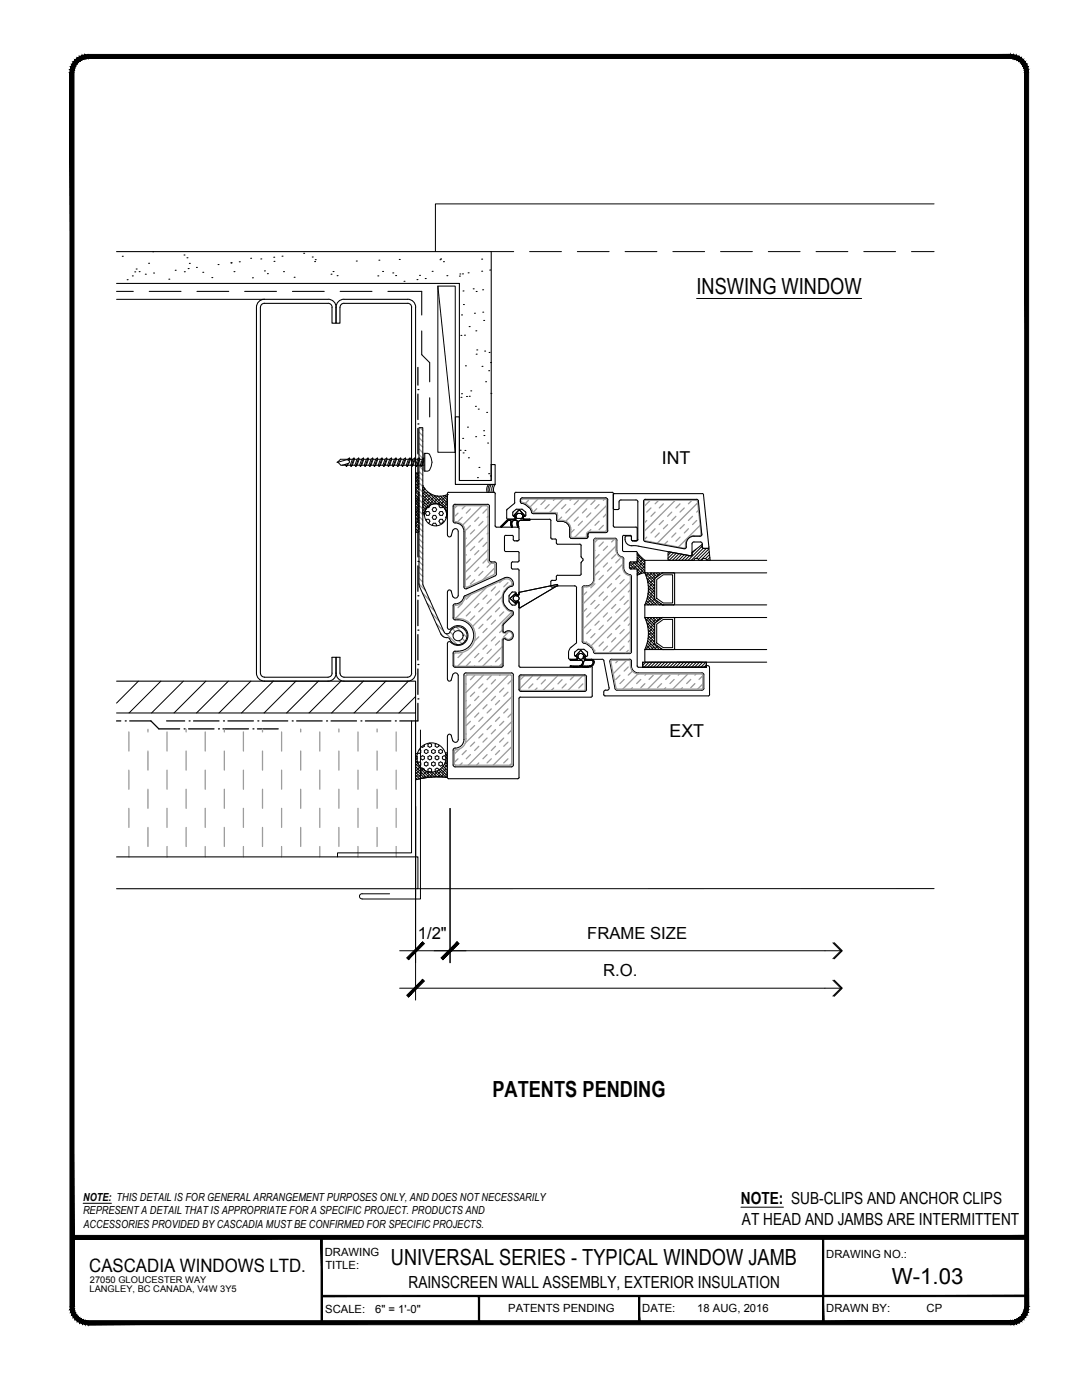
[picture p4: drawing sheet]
<svg xmlns="http://www.w3.org/2000/svg" width="216mm" height="279mm" viewBox="0 0 216 279" stroke-linecap="round" stroke-linejoin="round" font-family="sans-serif">
<defs><g id="words">
<g font-size="4.4">
<text x="139" y="58.6">INSWING WINDOW</text>
<text x="98.2" y="218.8">PATENTS PENDING</text>
<text x="78" y="252.5">UNIVERSAL SERIES - TYPICAL WINDOW JAMB</text>
<text x="178" y="256.2">W-1.03</text>
</g>
<text font-size="3.7" x="17.8" y="253.8">CASCADIA WINDOWS LTD.</text>
<g font-size="3.5">
<text x="132.1" y="92.6">INT</text>
<text x="133.6" y="147">EXT</text>
</g>
<g font-size="3.3">
<text x="83.4" y="187.3">1/2&quot;</text>
<text x="117.2" y="187.3">FRAME SIZE</text>
<text x="120.4" y="194.8">R.O.</text>
<text x="147.8" y="240.2">NOTE: SUB-CLIPS AND ANCHOR CLIPS</text>
<text x="148.1" y="244.5">AT HEAD AND JAMBS ARE INTERMITTENT</text>
<text x="81.5" y="257.1">RAINSCREEN WALL ASSEMBLY, EXTERIOR INSULATION</text>
</g>
<g font-size="2.2">
<text x="16.6" y="239.7">NOTE: THIS DETAIL IS FOR GENERAL ARRANGEMENT PURPOSES ONLY, AND DOES NOT NECESSARILY</text>
<text x="16.6" y="242.3">REPRESENT A DETAIL THAT IS APPROPRIATE FOR A SPECIFIC PROJECT. PRODUCTS AND</text>
<text x="16.7" y="245">ACCESSORIES PROVIDED BY CASCADIA MUST BE CONFIRMED FOR SPECIFIC PROJECTS.</text>
<text x="64.8" y="250.6">DRAWING</text>
<text x="164.9" y="251">DRAWING NO.:</text>
<text x="64.9" y="253.3">TITLE:</text>
<text x="64.9" y="261.9">SCALE:</text>
<text x="74.9" y="262">6&quot; = 1'-0&quot;</text>
<text x="101.4" y="261.8">PATENTS PENDING</text>
<text x="128.2" y="261.8">DATE:</text>
<text x="139.1" y="261.8">18 AUG, 2016</text>
<text x="164.9" y="261.8">DRAWN BY:</text>
<text x="184.9" y="261.8">CP</text>
</g>
<g font-size="1.8">
<text x="17.9" y="257.8">LANGLEY, BC CANADA, V4W 3Y5</text>
<text x="17.9" y="256">27050 GLOUCESTER WAY</text>
</g>
</g></defs>
<!-- layer: SEALANT -->
<g fill="none" stroke="#000" stroke-width=".2">
<path d="M82.9 99.9l.7 .6M82.9 99.3l.7 .7M82.9 98.7l.7 .7M82.9 98.2l.7 .7M82.9 97.6l.7 .7M82.9 97.1l.7 .7M82.9 96.5l.7 .7M82.9 96l.7 .6M82.9 95.4l.7 .7M82.9 94.8l.7 .7M82.9 94.4h.1M83 98.8l-.1 .1"/>
<path d="M83 96.6l-.1 .1M83.1 94.4l.5 .5M83.3 98l-.4 .3M83.3 95.7l-.4 .4M83.5 94.4l-.4 .3M83.6 99.4l-.7 .6M83.6 97.1l-.7 .7M83.6 94.9l-.7 .6M83.6 94.4h-.7v11.8h.7v-7.8M83.6 98.8l-.5 .4M83.6 98.2l-.2 .2M83.6 96.5l-.5 .5"/>
<path d="M83.6 96l-.2 .1M84.4 96.9v5.9h.3M84.4 100l1.1 1.1M84.4 99.4l1.4 1.4M84.4 98.8l1.8 1.9M84.4 98.3l2.2 2.3M84.4 97.7l2.8 2.9M84.4 97.2l.4 .4-.4 .4M84.4 96.9h.1M84.4 96.9a3.7 3.7 0 0 0 4.9 1.8M84.5 99l-.1 .2M84.8 98.2l-.4 .4"/>
<path d="M85.1 99.6l-.7 .7M85.3 98.2l-.4 .4M85.4 98.7l-.7 .7M85.5 98.3l2.6 2.6M85.9 99.3l-.7 .7M86 98.6l-.5 .5M86.4 98.8l-.1 .1M86.5 99.8l-.7 .7M86.6 98.9l2.7 2.6-.2 .2M86.8 99l-.7 .7M87.3 99l-.4 .4M87.3 99.6l-.7 .7"/>
<path d="M87.3 99l2 2M87.8 99l-.1 .1M87.9 99l1.4 1.4M88.2 99.3l-.7 .7M88.4 99l.9 .8M88.7 99.8l-.7 .7M88.9 98.9l.4 .4-.2 .1M89 99l-.7 .7M89.3 98.7h.1M89.3 98.7v4.1h-.2M89.3 99.9l-.4 .4M97.5 96.7a1.64 1.64 0 0 0-.3 1.6"/>
<path d="M97.7 96.7a1.64 1.64 0 0 0-.2 1.6M98.1 96.7a1.64 1.64 0 0 0-.3 1.6M98.5 96.7a1.64 1.64 0 0 0-.3 1.6M98.8 96.7a1.64 1.64 0 0 0-.2 1.6M82.9 106.1l.2 .1M82.9 105.5l.7 .7M82.9 104.9l.7 .7M82.9 104.4l.7 .6M82.9 103.8l.7 .7M82.9 103.2l.7 .7M82.9 102.7l.7 .7M82.9 102.1l.7 .7"/>
<path d="M82.9 101.6l.7 .6M82.9 101l.7 .7M82.9 100.4l.7 .7M83 105.6h-.1M83 103.3l-.1 .1M83 101.1h-.1M83.3 104.7l-.4 .4M83.3 102.5l-.4 .3M83.3 100.2l-.4 .4M83.6 106.1l-.1 .1M83.6 103.9l-.7 .6M83.6 101.6l-.7 .7"/>
<path d="M83.6 105l-.2 .1M83.6 103.3l-.5 .4M83.6 102.7l-.2 .2M83.6 101l-.5 .5M83.6 100.5l-.2 .2M83.6 105.5l-.5 .5M84.4 102.2l.3 .4M84.4 101.6l.4 .5M84.4 101.1l.6 .6M84.4 100.5l.8 .9M84.5 101.2l-.1 .2M84.7 102.7v.1"/>
<path d="M84.7 102.7a2.21 2.21 0 0 1 2.2-2.2 2.21 2.21 0 0 1 2.2 2.2M84.8 100.4l-.4 .4M84.8 102.1l-.4 .4M85 103.9l.1-.3h.5l.2 .4-.3 .4M85.1 102.1h.5l.2 .4-.2 .4h-.5l-.2-.4zM85.4 101l-.7 .7M85.6 100.1l-.7 .7M85.8 100.9l-.2 .4h-.3M86.3 104.9l.2-.5h.4l.2 .4v.1M86.5 102.9h.4l.2 .4-.2 .3h-.4l-.3-.3zM86.5 101.3h.4l.2 .4-.2 .4h-.4l-.3-.4zM87 100.4l-.1 .1"/>
<path d="M87.7 100.8l-.1 .1 .2 .4h.5l.1-.2M87.8 103.6h.5l.2 .4-.2 .4h-.5l-.2-.4zM87.8 102.1h.5l.2 .4-.2 .4h-.5l-.2-.4zM87.9 100.1l-.5 .5M88.4 100.7l-.2 .3M88.8 101.6l.5 .5M89 101.2l-.3 .3M89.1 102.5l.2 .1M89.1 102.9l-.2 .4 .1 .1M89.3 102.7l-.1 .1M89.3 102.1l-.2 .2M89.3 100.4l-.7 .7"/>
<path d="M125.6 112.6l1 .9M125.6 113.1l.5 .4M125.8 112.2l2.3 2.2M125.8 112.4l-.2 .2M126.3 112.1l2.2 2.2M126.4 113l-.6 .5M126.6 112.2l-.7 .7M126.9 112.1l1.8 1.8M127.1 110.7l1.6 1.5M127.1 111.3l1.6 1.5M127.1 111.8l1.6 1.6M127.1 114.6l.1 .2"/>
<path d="M127.1 110.3l1.6 1.5M127.2 110.5h-.1M127.2 112.7l-.7 .7M127.5 110.8l-.2 .1M127.5 111.9l-.7 .7M127.5 114.1l-.4 .4M127.8 111l-.7 .7M127.8 113.3l-.7 .6M128 112.4l-.7 .7M128.1 111.3l-.2 .2M128.3 113.8l-.7 .8-.5-.5M128.3 111.6l-.7 .7"/>
<path d="M128.6 113l-.7 .7M128.7 111.8l-.2 .2M128.7 112.4l-.5 .5M128.7 114.1l-.2 .2M128.7 114.3l-.8 .2-.7 .3M82.9 155.2l.3 .4M82.9 154.7l.8 .8M82.9 154.1l1.3 1.2M82.9 153.6l1.7 1.7M82.9 153l2.2 2.2M82.9 152.4l2.7 2.7M82.9 151.9l.5 .5"/>
<path d="M82.9 151.3l.3 .3M82.9 150.7l.3 .3v.5M83.1 155.4l-.2 .2M83.1 153.2l-.2 .2M83.1 150.9l-.2 .2M83.3 150.5l-.2-.1-.2 .1M83.3 151.9l-.3 .3M83.4 152.2l.2-.2 .4 .3v.4l-.3 .1M83.4 154.6l-.5 .5M83.4 152.3l-.5 .5M83.6 152.7h-.1M83.6 149.6l.4 .2v.4l-.4 .2-.3-.2"/>
<path d="M83.7 153.7l-.7 .7M83.8 153l-.6 .6M84 155.1l-.4 .4M84 151l.3-.2 .4 .2v.4l-.4 .2-.3-.2zM84.1 153.3h.1M84.2 153.4l.1-.1 .4 .2v.2M84.2 154.3l-.7 .7M84.4 153.6l-.6 .6M84.7 148.6v.3l-.4 .2-.2-.1M84.7 149.8l.3-.2 .4 .2v.4l-.4 .2-.3-.2zM84.7 152.3l.3-.3 .4 .3v.4l-.4 .2-.3-.2zM84.8 153.8l-.1 .1"/>
<path d="M84.8 154.9l-.5 .4M84.9 153.8l1.3 1.3M85.1 154l-.7 .7M85.4 148.5l.4-.2 .3 .2v.4l-.3 .2-.4-.2zM85.4 151l.4-.2 .3 .2v.4l-.3 .2-.4-.2zM85.6 154.6l-.6 .6M85.7 154.1l1 1M85.9 154.1l.2-.2v-.4l-.3-.2-.4 .2v.4l.2 .1-.4 .4M86.1 154.1v.1M86.1 149.8l.4-.2 .3 .2v.4l-.3 .2-.4-.2zM86.1 152.3l.4-.3 .3 .3v.4l-.3 .2-.4-.2zM86.3 154.1l.9 1"/>
<path d="M86.5 154.3l-.7 .7M86.8 154l1 1.1M86.8 151l.4-.2 .4 .2v.4l-.4 .2-.4-.2zM87 154.9l-.2 .2M87 148.4l-.2 .1v.4l.4 .2 .4-.2v-.2M87.2 153.9l1.2 1.2M87.3 154l-.7 .7M87.6 149.8l.3-.2 .4 .2v.4l-.4 .2-.3-.2zM87.6 152.3l.3-.3 .4 .3v.4l-.4 .2-.3-.2zM87.8 153.5l-.1 .1M87.9 153.5l1.4 1.4-.3 .2-1.4-1.4v-.2l-.4-.2-.4 .2 .1 .5M87.9 154.6l-.5 .5"/>
<path d="M88.2 153.7l-.7 .7M88.2 153.2l1.1 1.1-.4 .4M88.4 152.9l.9 .8-.2 .2M88.7 152.5l.6 .7M88.7 154.3l-.7 .7M88.8 152.2l.5 .4-.7 .7M88.9 150.2h.1M88.9 151.7l.4 .3-.4 .5M88.9 150.6l.4 .3M89 151.2l.3 .3-.2 .1M89 153.4l-.7 .8M89 151.2h.1"/>
<path d="M89 151l-.4-.2-.3 .2v.4l.3 .2 .4-.2M89.1 150.2l.2 .2-.3 .3M89.3 155.1a16.7 16.7 0 0 0-6.4 .5"/>
<circle cx="86.9" cy="102.7" r="2.21"/>
<circle cx="86.1" cy="151.2" r="2.91"/>
</g>
<!-- layer: 0 -->
<g fill="none" stroke="#999" stroke-width=".25">
<path d="M105.4 99.9l-.6 .6M107.4 99.6l-1.6 1.6M108.7 99.9l-.8 .8M110.7 99.6l-.3 .3M112.3 99.6l-2.6 2.7M114 99.6l-.3 .3M115.4 99.9l-.8 .8M117.3 99.6l-4.4 4.4M118.7 99.9l-.8 .8M120.6 99.6l-.2 .3M128.8 99.9h10.2l.2 .2 .7 6.5-.3 .3a2.84 2.84 0 0 0-2.3 .4l-.5 .9v1l-.3 .2-7.6-1.4-.3-.3M128.8 99.8l-.2 .3"/>
<path d="M129.7 99.9l-1.1 1.1M131.4 99.9l-.7 .6M134.7 99.9l-6.1 6.1M138.1 99.9l-.7 .6M90.9 100.9h6.1M90.9 100.9l-.3 .2v2.8l.2 .2h.3M91.1 104.1a2.04 2.04 0 0 1 1.7 2.2l.1 10.8 .3 .1 5.2-2.4M91.2 100.9l-.6 .6M91.4 102.4l-.8 .7M92.2 103.2l-.8 .9M92.8 119.4a2.13 2.13 0 0 1-2.1 1.5l-.1 2.3M92.9 100.9l-.7 .7"/>
<path d="M93 107.4l-.2 .2M93 110.7l-.2 .2M93.9 101.6l-.9 .8M93.9 111.5l-.9 .9M93.9 104.9l-.9 .8M93.9 114.9l-.9 .8M93.9 118.8l-.9 .8M94.7 105.7l-.8 .9M94.7 115.7l-.8 .8M94.7 109.1l-.8 .8M95.5 109.9l-.8 .8M95.5 103.2l-.8 .9"/>
<path d="M95.5 113.2l-.8 .8M96.2 100.9l-3.9 3.9M96.4 104.1l-.9 .8M96.4 114l-.9 .9M96.4 107.4l-.9 .8M97 100.9l.4 .3v10.6a.5 .5 0 0 0 .4 .6h.6M97.1 117.2l-6.2 6.3M97.2 108.2l-.8 .9M97.2 101.6l-.8 .8M97.2 111.5l-.8 .9M97.2 118.8l-.8 .8M97.4 104.7l-4.6 4.5"/>
<path d="M97.4 109.7l-4.6 4.5M97.4 103l-.2 .2M97.4 106.4l-.2 .2M98 112.4l-.8 .8M98 119.6l-.8 .8M98.4 112.4l.2 .1 .1 .2v1.6l-.2 .4M98.7 113.3l-2.4 2.4M98.9 117.1l-.9 .8M99.7 117.9l-.8 .9M100.1 115.9l-.4 .4M100.2 119v1M100.2 119l-5.9 6"/>
<path d="M100.2 119.9a2.54 2.54 0 0 0 1.7 2.2M101 117.5l-.5 .6-.3 .9M101.4 116.3l-.9 .8M102.2 116.6l-1.2 .9M102.2 116.6a1.08 1.08 0 0 0-1.6-1l-7.7 3.5-.1 .3M107.1 101.5l-.7 .8M109.6 100.7l-.9 .8M111.2 102.4l-.1 .1M112.1 103.2l-.7 .7M112.9 100.7l-.8 .8M113.7 101.5l-.8 .9M113.7 104.8v.1"/>
<path d="M114.6 105.7l-.7 .6M115.4 103.2l-.8 .8M116.2 104l-.8 .8M117.1 118.1l-.7 .7M117.1 101.5l-.9 .9M117.9 102.4l-.8 .8M117.9 105.7l-.4 .4M118.7 116.5l-.8 .8M118.7 109.8l-.1 .1M118.7 119.8l-.8 .8M119.3 107.6l-.7 .7M119.5 110.7l-.8 .8"/>
<path d="M119.5 114l-.8 .8M119.5 100.7l-.8 .8M119.5 104l-.8 .8M120.4 114.8l-.9 .9M120.4 108.2l-.9 .8M120.4 118.1l-.9 .9M120.4 104.8l-.9 .9M121 100.9l-6.3 6.4M121 105.9l-.2 .2M121 102.5l-.6 .7M121.2 109l-.8 .8M121.2 119l-.8 .8"/>
<path d="M121.2 112.3l-.8 .9M122 113.2l-.8 .8M122 116.5l-.8 .8M122.6 107.6l-.6 .6M122.9 117.3l-.9 .8M122.9 110.7l-.9 .8M122.9 109l-4.3 4.2M123.7 111.5l-.8 .8M123.7 114.8l-.8 .9M124.3 112.6l-7.9 7.9M124.5 115.7l-.8 .8M124.5 119l-.8 .8"/>
<path d="M125.4 114.8h.1M125.4 119.8l-.9 .8M125.8 116.1l-9.4 9.4M125.8 117.7l-.4 .4M128.6 100.1v7.6l.4-.5M129 103.9l-.4 .5M129.9 108l-.1 .1M129.9 101.4l-.9 .8M130.7 102.2l-.8 .8M130.7 105.5l-.8 .9M131.5 106.4l-.8 .8M132.4 100.5l-.9 .9"/>
<path d="M132.4 103.9l-.9 .8M133.2 104.7l-.8 .8M133.2 108l-.6 .7M134 108.8v.1M134 102.2l-.8 .8M134.9 103l-.9 .9M134.9 106.4l-.9 .8M135.7 107.2l-.8 .8M135.7 100.5l-.8 .9M136.5 101.4l-.8 .8M136.5 104.7l-.8 .8M137.4 105.5l-.9 .9"/>
<path d="M138.2 103l-.8 .9M139 103.9l-.8 .8M139.2 100.4l-8 8M139.4 101.9l-.4 .3M139.7 104.8l-4.3 4.4M139.9 106.3v.1M90.6 132.7l.3 .3M90.7 123.2l.2 .2a3.5 3.5 0 0 1 3.9 3.5 3.5 3.5 0 0 1-3.9 3.4M90.9 133h9M90.9 130.3l-.3 .2v2.2M92.2 120.4l-.8 .9M92.2 130.4l-.8 .8"/>
<path d="M93 136.5v.1M93 139.8v.1M93.2 134.7l-.2 .1M93.9 122.1l-.9 .8M93.9 132.1l-.9 .8M94.7 122.9l-.8 .9M94.7 132.9l-.1 .1M94.7 134.8l-.8 .8M94.7 138.1l-.8 .9M95.5 127.1l-.8 .8M95.5 120.4l-.8 .9M95.5 130.4l-.8 .8"/>
<path d="M95.5 139l-.8 .8M96.4 121.3l-.9 .8M96.4 131.2l-.9 .9M96.4 124.6l-.9 .8M96.4 136.5l-.9 .8M96.5 134.7l-3.5 3.5M97.2 125.4l-.8 .8M97.2 128.7l-.8 .9M97.2 137.3l-.8 .8M98 129.6l-.8 .8M98 122.9l-.8 .9M98 132.9v.1"/>
<path d="M98 134.8l-.8 .8M98.9 123.8l-.9 .8M98.9 127.1l-.9 .8M98.9 135.6l-.9 .9M98.9 139l-.9 .8M99.7 139.8l-.8 .8M99.7 127.9l-.8 .8M99.7 121.3l-.8 .8M99.7 131.2l-.8 .9M99.8 134.7l-.1 .1M100.2 129.1l-3.9 3.9M100.2 132.4l-.5 .5"/>
<path d="M100.2 125.8l-.5 .4M100.4 124.4l-.2 .4v1.1l.2 .4h.5M100.5 122.1l-.8 .8M100.5 137.3l-.8 .8M100.9 126.3a.8 .8 0 0 1 1.2 .1 .8 .8 0 0 1-.2 1.1 .8 .8 0 0 1-1.1-.2l-.5 .1-.1 .3v5.1l-.3 .2M101.4 126.2l-.9 .9M101.4 138.1l-.9 .9M101.5 134.7l-8.5 8.5M101.9 122.1l.3 .2M102.1 122.2l-10.8 10.8M102.1 139.1l-9.3 9.2M102.1 135.7l-.7 .8"/>
<path d="M102.2 122.4l-.1 .3-1.7 1.7M102.2 127.1l-.5 .5M104.6 134.9l-.8 .7M106.3 134.9l-2.5 2.5M106.3 136.5l-.8 .8M107.2 137.3l-.5 .5M107.9 134.9l-.7 .7M108.8 135.6l-.8 .9M110.5 137.3l-.5 .5M111.2 134.9l-2.9 2.9M112.2 135.6l-.9 .9M113 136.5l-.8 .8"/>
<path d="M114.6 134.9l-.8 .7M116.2 134.9l-2.9 2.9M116.3 136.5l-.8 .8M116.8 135.1l-.2-.2h-12.6l-.2 .2v2.5l.2 .2h12.6l.2-.2v-2.5M117.1 128.1l-.2 .1M117.1 121.5l-.7 .7M117.9 122.3l-.8 .8M117.9 125.6l-.8 .9M118.7 126.5l-.8 .8M118.7 129.8l-.1 .1M119.5 120.6l-.8 .9M119.5 124l-.8 .8"/>
<path d="M120.4 124.8l-.9 .8M120.4 128.1l-.9 .9M121.2 129l-.8 .8M121.2 122.3l-.8 .8M122 123.1l-.8 .9M122 126.5l-.8 .8M122.9 127.3l-.9 .8M122.9 120.6l-.9 .9M123.4 131.8l-.5 .5M123.7 121.5l-.8 .8M123.7 124.8l-.8 .8M123.7 134.8l-.8 .8"/>
<path d="M124.5 125.6l-.8 .9M124.5 129l-.8 .8M124.5 135.6l-.8 .8M125 131.8l-2.6 2.7M125.4 129.8l-.5 .4M125.4 123.1l-.9 .9M125.4 133.1l-.9 .8M125.8 121l-7.9 7.9M125.8 126l-4.2 4.2M125.8 124.4l-.4 .4M125.8 127.7l-.4 .4M126.2 133.9l-.8 .9"/>
<path d="M126.2 137.3l-.3 .2M127.3 134.5l-3 3M127.9 135.6l-.9 .8M128.7 136.4l-.8 .9M128.9 134.5l-.2 .3M130.4 134.8l-.9 .8M132 136.4l-.8 .9M132.3 134.5l-3.1 3M132.8 137.3l-.2 .2M133.7 134.8l-.9 .8M134.5 135.6l-.8 .8M135.6 134.5l-.3 .3"/>
<path d="M136.2 137.3l-.3 .2M137.3 134.5l-3.1 3M137.8 135.6l-.8 .8M138.7 136.4l-.9 .9M138.9 134.5l-.2 .3M140.2 136.5l-1 1M140.2 134.9l-.7 .7M25.7 146.1v3.8M25.7 153.7v3.8M29.5 145.5v.6M29.5 149.9v3.8M29.5 157.5v3.8"/>
<path d="M33.3 146.1v3.8M33.3 153.7v3.8M37.1 145.5v.6M37.1 149.9v3.8M37.1 157.5v3.8M41 146.1v3.8M41 153.7v3.8M44.8 145.5v.6M44.8 149.9v3.8M44.8 157.5v3.8M48.6 146.1v3.8M48.6 153.7v3.8"/>
<path d="M52.4 145.5v.6M52.4 149.9v3.8M52.4 157.5v3.8M56.2 146.1v3.8M56.2 153.7v3.8M60 145.5v.6M60 149.9v3.8M60 157.5v3.8M63.8 146.1v3.8M63.8 153.7v3.8M67.6 145.5v.6M67.6 149.9v3.8"/>
<path d="M67.6 157.5v3.8M71.4 146.1v3.8M71.4 153.7v3.8M75.2 145.5v.6M75.2 149.9v3.8M75.2 157.5v3.8M79.1 146.1v3.8M79.1 153.7v3.8M90.8 149.6h.2M90.9 149.6l-.2 .2v2.7l.2 .2h10.9M91.4 151.4l-.7 .7M91.7 149.5l-1 1"/>
<path d="M92.2 152.3l-.4 .4M93 147.4v-12.7h9l.1 .1v17.7l-.3 .2M93 147.4a2.04 2.04 0 0 1-2 2.2M93 146.5h.1M93 149.8l-.8 .8M93.9 150.6l-.9 .8M93.9 140.6l-.9 .9M93.9 144l-.9 .8M94.7 144.8l-.8 .8M94.7 148.1l-.8 .8M95.5 148.9l-.8 .9M95.5 142.3l-.8 .8"/>
<path d="M95.5 152.3l-.4 .4M96.4 143.1l-.9 .9M96.4 146.5l-.9 .8M97.2 147.3l-.8 .8M97.2 150.6l-.8 .8M97.2 140.6l-.8 .9M98 141.5l-.8 .8M98 151.4l-.8 .9M98 144.8l-.8 .8M98.9 145.6l-.9 .9M98.9 148.9l-.9 .9M99.7 149.8l-.8 .8"/>
<path d="M99.7 143.1l-.8 .9M100.5 144l-.8 .8M100.5 147.3l-.8 .8M101.4 148.1l-.9 .8M101.4 141.5l-.9 .8M101.4 151.4l-.9 .9M102.1 144l-8.7 8.7M102.1 149l-3.7 3.7M102.1 142.4l-.7 .7M102.1 152.3l-.4 .4M102.1 145.7l-.7 .8M25.7 161.3v3.8"/>
<path d="M25.7 168.9v2.1M29.5 165.1v3.8M33.3 161.3v3.8M33.3 168.9v2.1M37.1 165.1v3.8M41 161.3v3.8M41 168.9v2.1M44.8 165.1v3.8M48.6 161.3v3.8M48.6 168.9v2.1M52.4 165.1v3.8M56.2 161.3v3.8"/>
<path d="M56.2 168.9v2.1M60 165.1v3.8M63.8 161.3v3.8M63.8 168.9v2.1M67.6 165.1v3.8M71.4 161.3v3.8M71.4 168.9v2.1M75.2 165.1v3.8M79.1 161.3v3.8M79.1 168.9v2.1"/>
</g>
<!-- layer: GASKET -->
<g fill="none" stroke="#000" stroke-width=".2">
<path d="M100 105l.1 .2M101.7 103.8h.1M101.7 103.8l-.4 .2-1.2 1.2M101.7 103.8l.3 .2-.1 .7 .2 .5M102.1 104.3l.2 .8-.2 .1M102.7 103.8l.5 .1v.8l.1 .5M102.7 103.8l-.5 .3-.1 .2M102.8 103.6h-1.4l-1.5 1.5M102.9 118.8a.58 .58 0 0 0-.5 .6 .58 .58 0 0 0 .5 .6M102.9 118.9a.57 .57 0 0 1 .6 .7l-.6 .4M102.9 102.9l.2 .5 .2 .1 .9-.1 .1-.5M103.4 104.3l.1 .8"/>
<path d="M103.4 118.8l-.5-.1v-.3l-1.1 1 1.1 1.1v-.3l.5-.1M103.5 105.1l-.2 .1M103.7 118.2l-.3 .6M103.7 102.5a.61 .61 0 0 0-.8 .4M103.7 102.5l.5 .2 .1 .2M104.4 103.5l.1-.5h.3l-1.2-1.3-1.2 1.3h.3l.1 .6M104.4 103.5l.1 .1M104.5 103.6h1.2M105.7 103.6l.1 .1-.1 .1-2 .1-.3 .4M111.1 116.7l-7.4 1.5M111.1 116.6l.2 .1-.1 .2M111.2 116.9l-7.5 4.4-.1-.1v-1l-.2-.1"/>
<path d="M133.3 110.4v1.2M133.6 110.1l4.2 .8 .3-.2M133.6 110.1l-.3 .3M133.9 110.2l-.6 .6M134.4 110.3l-1.1 1.1M135 110.4l-1.5 1.4M135.5 110.5l-1.3 1.3M136 110.6l-1.2 1.2M136.5 110.7l-1.1 1.1M137.1 110.8l-1 1M137.6 110.9l-.9 .9M138.1 110.7v-.5l2-1.5 .1 .7h1.2l.3 2.4h-.7l-.3-.4-.5 .1-.1 .3h-.7l-.3-.4-.4 .1-.2 .3h-4.9l-.3-.2"/>
<path d="M138.9 109.6l-.8 .8M140.1 109l-2.8 2.8M140.3 109.4l-2.4 2.4M140.9 109.4l-2 2M141.5 109.5l-2.1 2.2M141.5 110.1l-1.7 1.7M141.6 110.7l-.8 .8M141.6 111.2l-.5 .6M141.7 111.8h.1M128.2 132.2v1v-1h12.7v1h-12.7h12.7M128.3 132.2h-.1M128.9 132.2l-.7 .6"/>
<path d="M129.5 132.2l-1 1M130.2 132.2l-1 1M130.8 132.2l-1 1M131.4 132.2l-1 1M132.1 132.2l-1.1 1M132.7 132.2l-1 1M133.3 132.2l-1 1M133.9 132.2l-1 1M134.6 132.2l-1 1M135.8 132.2l-1 1M136.2 133.2h4.7M136.5 132.2l-1.1 1"/>
<path d="M137.1 132.2l-1 1M137.7 132.2l-1 1M138.3 132.2l-1 1M139 132.2l-1 1M139.6 132.2l-1 1M139.9 132.2h-4.7l-1 1M140.2 132.2l-1 1M140.9 132.2l-1.1 1M140.9 132.2v1M140.9 132.7l-.4 .5"/>
</g>
<!-- layer: DIMS -->
<g fill="none" stroke="#999" stroke-width=".25">
<path d="M83.6 99.7l.8 .8M83.6 98.6l.8 .7M83.6 97.5l.8 .7M83.6 96.3l.8 .8M83.6 95.2l.8 .8M83.6 94.1l.8 .8M83.6 93l.8 .7M83.6 91.8l.8 .8M83.6 90.7l.8 .8M83.6 89.6l.8 .8M83.6 88.5l.8 .7M83.6 87.4l.8 .7"/>
<path d="M83.6 86.2l.8 .8M83.8 85.4l.6 .5M83.6 116.5l1.3 1.3M83.6 115.4l.8 .8M83.6 114.3l.8 .7M83.6 113.2l.8 .7M83.6 112l.8 .8M83.6 110.9l.8 .8M83.6 109.8l.8 .8M83.6 108.7l.8 .7M83.6 107.6l.8 .7M83.6 106.4l.8 .8"/>
<path d="M83.6 105.3l.8 .8M83.6 104.2l.8 .8M83.6 103.1l.8 .7M83.6 101.9l.8 .8M83.6 100.8l.8 .8M84.3 118.3l1.5 1.6M85.2 120.4l1.5 1.5M86.1 122.4l1.5 1.6M87.1 124.5l1.5 1.5M88 126.5l.6 .6M89.1 126.5l2.1 2.2M89.8 126.1l.6 .6"/>
<path d="M90.3 125.5l.5 .5M91.1 125.1l.9 1M91.6 127.9l.6 .6M92.2 126.2l1 1M92.2 127.4l.6 .6M92.6 125.5l.1 .2"/>
</g>
<!-- layer: 0 -->
<g fill="none" stroke="#000" stroke-width=".2">
<path d="M23.3 59.7h29.5M139 59.6h32.9M67.4 92.3l1.8-.6 .5 .3v.3l-.2 .2M69 92.7v.1M69.3 92.6l-.2 .5-.1-.3M69.4 91.7l.3-.3 .1 .3-.2 .2M69.4 91.7h-1.5l-.6 .6h.1l.6 .5h1M69.4 92.8h.5M69.4 91.7h-.1M69.4 92.8l-.3 .3M69.5 92.5l-.1 .3M69.5 92.5l-1.2 .3"/>
<path d="M69.7 91.4l-.2 .4M69.9 91.7h.4l.3-.3 .1 .3M70.3 92.8h.5M70.3 91.7l-.4 1.1M70.3 92.8l-.2 .3M70.6 91.4l-.5 1.7-.2-.3M70.7 91.7h.5l.4-.3 .1 .3-.5 1.1M70.7 91.7l-.4 1.1M70.8 92.8l.2 .3M71.2 91.7l-.4 1.1M71.6 91.4l-.6 1.7 .2-.3h.5M71.7 91.7h.5l-.5 1.1 .2 .3"/>
<path d="M72.2 91.7l.3-.3 .1 .3-.4 1.1M72.2 92.8h.5M72.5 91.4l-.6 1.7 .3-.3M72.6 91.7h.5l.3-.3 .1 .3M73.1 92.8h.5M73.1 91.7l-.4 1.1M73.1 92.8l-.3 .3M73.4 91.4l-.6 1.7-.1-.3M73.5 91.7h.5l.4-.3 .1 .3-.5 1.1M73.5 91.7l-.4 1.1M73.6 92.8l.2 .3M74 91.7l-.4 1.1"/>
<path d="M74.4 91.4l-.6 1.7 .2-.3h.5M74.5 91.7h.5l-.5 1.1 .2 .3M75 91.7l.3-.3 .1 .3-.4 1.1M75 92.8h.5M75.3 91.4l-.6 1.7 .3-.3M75.4 91.7h.5l.3-.3 .1 .3M75.9 92.8h.5M75.9 91.7l-.4 1.1M75.9 92.8l-.3 .3M76.2 91.4l-.6 1.7-.1-.3M76.3 91.7h.5M76.3 91.7l-.4 1.1"/>
<path d="M76.4 92.8l.4-1.1 .4-.3 .1 .3-.5 1.1h.5M76.4 92.8l.2 .3M77.2 91.4l-.6 1.7 .2-.3M77.3 91.7h.5l-.5 1.1 .2 .3M77.8 91.7l.3-.3 .1 .3-.4 1.1h.5M78.1 91.4l-.6 1.7 .3-.3M78.2 91.7h.5M78.3 92.8l.4-1.1 .3-.3 .1 .3-.4 1.1h.5M78.3 92.8l.1 .3M79 91.4l-.6 1.7 .3-.3M79.1 91.7h.5l-.4 1.1 .2 .3M79.6 91.7l.4-.3v.3l-.4 1.1"/>
<path d="M79.6 92.8h.5M80 91.4l-.6 1.7 .2-.3M80 91.7h.6l.3-.3 .1 .3M80.6 92.8h.5M80.6 91.7l-.5 1.1M80.6 92.8l-.3 .3M80.9 91.4l-.6 1.7-.2-.3M81 91.7h.5M81 91.7l-.4 1.1M81.1 92.8l.4-1.1 .3-.3 .1 .3-.4 1.1M81.1 92.8l.1 .3M81.5 92.8h.5"/>
<path d="M81.8 91.4l-.6 1.7 .3-.3M81.9 91.7h.5l-.4 1.1 .2 .3M82.4 91.7l.4-.3v.3l-.4 1.1M82.4 92.8h.5M82.8 91.4l-.6 1.7 .2-.3M82.8 91.7h.5l.4-.3 .1 .3M83.3 91.7l-.4 1.1M83.3 92.8h.6M83.3 92.8l-.2 .3M83.7 91.4l-.6 1.7-.2-.3M83.8 91.7l-.5 1.1M84.3 92.8h.3"/>
<path d="M84.3 91.7l-.4 1.1M84.3 92.8l-.3 .3M84.6 91.4l-.3 .3h-.5M84.6 91.4l-.6 1.7-.1-.3M84.6 91.9l-.3 .9M84.8 90.5l-.2 .1v3.3l.2 .1M84.8 90.5h.6l.3 .1a2.8 2.8 0 0 1 0 3.3l-.3 .1h-.6zM83.6 116.6v-31.2h.8v31.1l4.3 9.7M83.6 116.6l4.4 10a1.32 1.32 0 0 0 1.2 .7M128.7 114.5l1.9 1.9M128.9 114.3h.1M129 119.9l.9 .8"/>
<path d="M129 115.4l1.6 1.5M129 119.9l-.1 .1M129.1 119.4l1.3 1.3M129.2 114.3l1.4 1.5M129.2 116.1l1.4 1.4M129.2 119l1.8 1.7M129.3 118.5l2.3 2.2M129.3 116.8l1.3 1.3M129.3 114.5l-.4 .4M129.3 119.1l-.1 .1M129.4 117.4l1.2 1.2M129.4 117.9l1.2 1.3"/>
<path d="M129.6 115.9l-.3 .4M129.6 118.2l-.3 .3M129.7 114.3l1.1 1.1M129.9 115.1l-.7 .7M129.9 117.4l-.5 .5M129.9 119.6l-.7 .7M130.1 114.3l-.6 .6M130.2 116.5l-.7 .7M130.2 118.8l-.7 .7M130.3 114.3l.8 .8M130.5 115.6l-.8 .8M130.5 117.9l-.8 .7"/>
<path d="M130.6 114.3l-.3 .3M130.6 116v.1M130.6 116.6l-.3 .3M130.6 117.2l-.6 .6M130.6 118.3h.1M130.6 118.9l-.3 .3M130.6 119.5l-.6 .6M130.8 114.8l-.8 .7M130.9 114.3l.5 .6M131 115.7l1.3-1h1.9v5.6h-1.9l-1.3-.9zM131.2 114.3h.1M131.4 114.3l.4 .3"/>
<path d="M131.6 114.5l-.7 .7M132 114.3l.1 .1M88.7 126.2l.5 .3M89.2 126.5l.4-.1a1.82 1.82 0 0 1 2.8-1 1.82 1.82 0 0 1 0 3 1.82 1.82 0 0 1-2.8-1l-.4-.2M113.8 131.8h2.1M115.2 131.5l-.1-.6h-.3l1.1-1.1 1 1.1h-.3l-.1 .6M115.2 131.5v.1h-1.4v.2M115.9 131.8a.61 .61 0 0 1 .3 .7 .61 .61 0 0 1-.7 .4h-1.7l.8 .2M116.2 132.9l.5 .1M116.5 130.9a.59 .59 0 0 0-.9-.5 .59 .59 0 0 0-.2 1 .59 .59 0 0 0 1-.2v-.3M116.5 131.5l.1 .1h1.7l.3 .5M116.8 131.8h1.3a.66 .66 0 0 1 .1 .8 .66 .66 0 0 1-.8 .3l-.7 .1"/>
<path d="M116.8 131.8a.55 .55 0 0 0-.4 .7 1.67 1.67 0 0 1-1.7 .7h-.1M118.5 132.1a1.04 1.04 0 0 1-.6 1l-.8 .1a.93 .93 0 0 1-1-.2l.1-.1M128.7 120.7h.1M128.7 129.6h.1M128.7 123.4l1.9 1.9M128.8 120.3l.5 .4M128.9 129.2l.4 .4M128.9 123.2v.1M129 128.8l.9 .8M129 128.8v.1M129.1 124.3l1.5 1.5M129.1 128.3l1.3 1.3"/>
<path d="M129.2 123.2l1.4 1.5M129.2 125l1.4 1.4M129.2 127.9l1.8 1.7M129.3 123.4l-.4 .4M129.3 128l-.1 .1M129.3 125.7l1.3 1.3M129.4 126.9l1.2 1.2M129.4 126.3l1.2 1.3M129.6 120.5l-.2 .2M129.6 127.1l-.3 .3 2.3 2.2M129.6 124.8l-.3 .4M129.6 129.4l-.2 .2"/>
<path d="M129.7 123.2l1.1 1.1M129.9 124l-.7 .7M129.9 126.3l-.5 .5M129.9 128.5l-.7 .8M130.1 123.2l-.6 .6M130.2 125.4l-.7 .7M130.2 127.7l-.7 .7M130.3 123.2l.8 .8M130.5 120.2l-.6 .5M130.5 124.6l-.8 .7M130.5 126.8l-.8 .7M130.5 129.1l-.6 .5"/>
<path d="M130.6 123.2l-.3 .4M130.6 125h.1M130.6 125.5l-.3 .3M130.6 126.1l-.6 .6M130.6 127.2v.1M130.6 127.8l-.3 .3M130.6 128.4l-.6 .6M130.8 123.7l-.8 .7M130.9 123.2l.5 .6M131 124.6l1.3-1h1.9v5.7h-1.9l-1.3-1zM131.2 123.2v.1M131.2 120l-.6 .6"/>
<path d="M131.2 128.9l-.6 .6M131.4 123.2l.4 .4M131.5 120.3h.1M131.5 129.2v.1M131.6 123.4l-.7 .7M131.9 120.5l-.3 .2M131.9 129.4l-.3 .2M131.9 120.5l.2 .2M131.9 129.4l.2 .2M132 123.2l.1 .1M132.2 120.7h.1M132.2 129.6h.1"/>
<path d="M186.4 177.3l-103 .1M164.6 189.7h3.2M164.6 197.2h3.2M166.2 188.2l1.6 1.5-1.6 1.6M166.2 195.6l1.6 1.6-1.6 1.6M16.6 240.1h5.6M147.8 240.9h8.5"/>
<circle cx="91.4" cy="126.9" r="1.01"/>
</g>
<!-- layer: FRAME -->
<g fill="none" stroke="#000" stroke-width=".21">
<path d="M89.5 98.3h9M89.5 98.2l-.2 .3v8.3a.39 .39 0 0 0 .3 .3 .39 .39 0 0 0 .5-.2l.2-1M98.6 98.2l.2 .3v6.6l.3 .1h4.4l.1 .2v2.3M90.3 105.9a.56 .56 0 0 1 .7-.4 .56 .56 0 0 1 .4 .6M90.8 100.7h6.5M90.8 100.6l-.3 .2-.1 .2v3l.1 .3a2.02 2.02 0 0 1 2 1.4l.1 .4M91.4 106.1v12.7a.58 .58 0 0 1-.4 .6 .58 .58 0 0 1-.7-.4l-.2-1a.4 .4 0 0 0-.5-.3 .4 .4 0 0 0-.3 .4v7.1l.2 .4 .5-.1M92.6 106.1v11a.39 .39 0 0 0 .5 .4M92.8 118.9l-.2 .1a2.09 2.09 0 0 1-2.1 1.6l-.1 .3v2.4l.2 .4a3.4 3.4 0 0 1 3.9 3.1 3.3 3.3 0 0 1-3.9 3.2l-.2 .4v2.4l.2 .3 9.4 .1 .2-.1 .2-.3M97.3 100.6l.2 .1 .2 .3v10.8M97.7 111.8l.1 .3 1.1 .1 .2 .3M98.8 114.9l-5.7 2.6"/>
<path d="M99 112.5v2.1M99.1 114.6l-.3 .3M100.7 118.1a2.86 2.86 0 0 0 0 2.7M101.6 118.8v1.2l.6 .7 .5 .1M102.1 118.3l-.5 .5M102.3 118.2h.4M102.3 118.1l-.2 .1M102.4 107.1v.6M102.4 116.5v.2M102.4 107.7l.1 .2h.8l.3-.2M102.4 116.6a.48 .48 0 0 1-.6 .5l-.4 .2-.7 .8M102.4 116.5a1.28 1.28 0 0 0-1.8-1.2l-7.9 3.6"/>
<path d="M102.4 107.1l-.2-.3-1.5 .2v2.8l.2 .3h2.4M102.7 118.1l.3 .2M103.3 110.1l.3 .2M103.3 113.5l.3 .3M103.6 110.3l-.1 1.7-.2 .1-1.1 .1-.2 .2v.9l.2 .2 1.1 .1M103.6 113.8v4.6l-.4 .2-.2-.3M126.5 107.9h.4M89.9 125.5a1.99 1.99 0 0 1 2.9 0 1.99 1.99 0 0 1-.1 2.9 1.99 1.99 0 0 1-2.9-.3l-.4 .1-.1 .2v7.1a.39 .39 0 0 0 .3 .4 .39 .39 0 0 0 .5-.2l.2-1M93 134.3h9M93 134.3l-.4 .2v.2v12.9a1.76 1.76 0 0 1-1.9 1.7l-.3 .4v3l.2 .3h11.4M100.7 120.8l.5 .6M100.8 126.1a.98 .98 0 0 1 1.4 .1 .98 .98 0 0 1-.1 1.4 .98 .98 0 0 1-1.4-.1l-.3 .2v5.1"/>
<path d="M101.2 121.4l.9 .5M102 134.3h.2l.2 .4M102.1 121.9l.3 .4M102.4 122.3v.2M102.4 134.7v18M102.4 122.5l-.1 .3-1.9 1.9v1.3a.26 .26 0 0 0 .1 .2 .26 .26 0 0 0 .3 0M103 120.6l-.3 .2M103.2 120.3h.1M103.3 120.3l-.3 .3M103.3 120.3l.3 .2M103.6 137.6l.3 .4h12.8l.3-.2v-.2M103.6 135.1v-.2l.4-.2h12.6h.3l.1 .4"/>
<path d="M103.6 120.6v12.3l.1 .2 13.7 .1a.39 .39 0 0 1 .4-.4 .39 .39 0 0 1 .4 .4v5.7l-.1 .2h-14.3l-.2 .1v16l-.1 .2h-14.1l-.1-.3v-8.2a.4 .4 0 0 1 .3-.4 .4 .4 0 0 1 .5 .3l.2 1a.58 .58 0 0 0 .7 .3 .58 .58 0 0 0 .4-.5v-12.7a.56 .56 0 0 0-.4-.6 .56 .56 0 0 0-.7 .4M103.6 135.1v2.5M117 135.1v2.5M102.4 152.7l-.2 .3h-.2"/>
</g>
<!-- layer: 0 -->
<g fill="none" stroke="#000" stroke-width=".21">
<path d="M52.8 59.7h12.7M52.8 59.7a1.6 1.6 0 0 0-1.6 1.6v73.1a1.6 1.6 0 0 0 1.6 1.5h12.7a1.6 1.6 0 0 0 1.6-1.6M65.5 59.7a1.6 1.6 0 0 1 1.6 1.6M68.6 59.7h12.7M68.6 59.7a1.6 1.6 0 0 0-1.6 1.6M81.3 59.7a1.6 1.6 0 0 1 1.6 1.6M52.8 60.5h12.7M52.8 60.5a.83 .83 0 0 0-.8 .8v73a.83 .83 0 0 0 .8 .9l12.7-.1a.79 .79 0 0 0 .8-.8l-.1-3.1h.8v3.2M65.5 60.5a.79 .79 0 0 1 .8 .8l-.1 3.2h.8v-3.2M68.6 60.5h12.7M68.6 60.5a.79 .79 0 0 0-.7 .8l-.1 3.2h-.8v-3.2M81.3 60.5a.79 .79 0 0 1 .8 .8"/>
<path d="M82.1 61.3v73.1M82.9 61.3v73.1M90.9 83.2h.8v12.7h6.3v-3.2h.8v4h-7.9zM128.7 114.3a7.5 7.5 0 0 1 0 6.4M130.7 119.7l1.5 1M132.3 114.3h2.1M132.3 114.3l-1.6 1.2v4.1M134.4 114.3l.2 .2M134.6 114.5v6l-.2 .2M153 111.8h-24.3v2.5h24.3M67 134.4v-3.2h.8l.1 3.1a.79 .79 0 0 0 .7 .8l12.7 .1M67 134.3a1.6 1.6 0 0 0 1.6 1.6h12.7"/>
<path d="M82.1 134.3a.79 .79 0 0 1-.8 .8M82.9 134.3a1.6 1.6 0 0 1-1.6 1.6M128.7 123.2a7.5 7.5 0 0 1 0 6.4M128.7 120.7h24.3M128.7 123.2h24.3M128.7 120.7v2.5M132.2 120.7h.1M132.3 123.2l-1.7 1.3 .1 4 1.6 1.1h2.1l.2-.2v-6l-.2-.2M153 129.6h-24.3v2.6h24.3M23.3 171h60.1v6.4h-60.1"/>
</g>
<!-- layer: SASH -->
<g fill="none" stroke="#000" stroke-width=".21">
<path d="M102.9 98.3h19.2M103 98.2l-.3 .3v1.8M104.2 99.4h16.7M104.2 99.4a.58 .58 0 0 0-.4 .7 .58 .58 0 0 0 .7 .4l.5 .3M120.9 99.4l.3 .2 .1 .2M121.2 99.8v6.1M122.1 98.2l.3 .3M122.4 98.5v6.4l.2 .3M101.1 101.8v1.6l.1 .2h1.3l.3-.2M101.2 101.6l-.1 .2M102.3 102.8l.5 .5M102.3 102.3v.5"/>
<path d="M102.6 100.5l-1.4 1.1M102.7 100.3l-.1 .2M102.8 103.3v.1M102.9 101.7l-.6 .6M103 101.7h1.3M104.3 101.7l.5 .4M104.7 103l-.3 .3 .3 .3h5M104.8 102.1l.1 .2M104.9 102.3v.5M104.9 102.8l-.2 .2M105 100.8l.8 .6 .2 .5a.48 .48 0 0 0 .4 .6M106.4 102.5h4.3"/>
<path d="M109.7 103.6l.2 .3M109.9 103.9v3.4l.3 .3M110.2 107.6h.6M110.2 115.8h.6M110.2 115.8l-.3 .3 .1 1 1.3-.2M110.7 102.5h.2l.2 .4M110.8 107.6l.2 .2M111 107.8v.7l.3 .1M111 115.1v.5M111 115.6l-.2 .2M111.1 102.9v1l.3 .2h.7M111.3 108.6h4.4l.3 .3"/>
<path d="M111.3 114.8l-.3 .3M111.3 116.9h3.4M112.1 104a1.6 1.6 0 0 1 1.6 1.6M113.7 105.6v1.5l.2 .3 3.1 .1 .2-.1 .2-.3M114.7 116.9l.2 .1 .2 .3M115 117.3v10.8M115.9 108.9v2.1l.5 .7-.1 .2M116 114.6l-.3 .2h-4.4M116.3 111.9l-.4 .4v2.3M117.6 106.3l-.3 .2-.1 .8-.4 .2M117.7 106.3l-.3 .2-.1 .6M118.5 115.5a1.63 1.63 0 0 1-2.1 1.5l-.2 .3"/>
<path d="M118.9 107.4h3.8M118.9 107.4l-.4 .2v.2v7.7M121.3 105.9l-.2 .3-.2 .1h-3.3M122.6 105.2h4.4l.2 .2-.1 2.3M122.7 107.4l.3 .2 .1 .2M123.1 107.8v2a1.41 1.41 0 0 0 1.1 1.4M124.2 111.2l.2 .2 .1 1.9a1.51 1.51 0 0 0 1.4 1.4l.1 .4M126 115.1v15.1l-.4 .2h-6.8a.51 .51 0 0 1-.4-.6 3.5 3.5 0 0 0-2.2-1.6v-10.9M126 107.7l-.1-.8-1.4-.1-.2 .2v2.9l.2 .2h2.4M126 107.7l.3 .2h.7l.2-.2M126.9 110.1l.3 .2M127.1 110.3v1.7l-.2 .1-1.2 .1-.1 .2v.9l.2 .2 1.2 .1 .1 .2 .1 19.2 .2 .2h13.4"/>
<path d="M113.4 131.3l.3 .3h1.2l.2-.3M114.7 130.1l-.1 .6 .3 .3M114.9 128.4a2.43 2.43 0 0 0-1.5 2.9M114.9 131l.2 .3M115.1 128.1l-.2 .3M115.4 129.6h1M115.4 129.6l-.7 .5M116.4 129.6h.2M116.6 129.6l.6 .5M116.8 131.3l.2 .3h3.1M117 131l-.2 .3M117 131h.1"/>
<path d="M117.2 130.1l.1 .2M117.2 130.3v.5M117.3 130.7l-.2 .3M120.1 131.6l.4 .3M120.5 131.9l1 5.4M121.5 137.3l-.2 .4-.6 .1-.2 .1v.7l.1 .2 20.7 .1 .3-.3M122.1 131.6h3.5M122.1 131.6l-.3 .1-.1 .3 1 5.4 .2 .3h17.2h.2l.2-.4M125.6 131.6l.4 .2v.2a1.85 1.85 0 0 0 1 2.2l13.1 .1h.2l.2 .4M140.4 134.7v2.7M140.8 133.1a.39 .39 0 0 1 .4-.3 .39 .39 0 0 1 .4 .4v5.4"/>
</g>
<!-- layer: GLASS STOP -->
<g fill="none" stroke="#000" stroke-width=".21">
<path d="M122.6 98.5h17.5M122.6 98.5l-.2 .3v2.6l.2 .3M128.8 99.7h10.2M128.8 99.6l-.3 .2-.1 .2v7.7l.3 .4M139 99.6l.4 .4M139.4 100l.6 6.6M140.1 98.5l.3 .2M140.4 98.7l1.1 10.4-.3 .3M123.5 101.4l-.1 .3h-.8M125 107h.9l.1 .7M125 106.9l-.1 .1a1.4 1.4 0 0 0 .2 1.5 1.4 1.4 0 0 0 1.5 .4l11.2 2h.2l.1-.2M126 107.7l.3 .2h.7l.3-.2"/>
<path d="M127.3 100.2v7.5M127.3 100.2l-.2-.4h-.2h-3.2l-.2 .4v1.2M128.7 108.1l7.8 1.4M137 109.1l-.2 .3-.3 .1M140.1 106.6l-.3 .4a3.2 3.2 0 0 0-2.6 .6l-.2 .5-.1 1M141.2 109.4h-1l-.1-.2v-.7l-.2-.3h-1.6l-.2 .3v2.2"/>
</g>
<!-- layer: SASH -->
<g fill="none" stroke="#999" stroke-width=".25">
<path d="M104 99.8l.2-.2h16.7l.1 .2M121 99.8v6.1M104 100.1l1.1 .5M105.1 100.7l.6 .4M105.7 101.1l.7 1.2M106.4 102.3h4.3a.58 .58 0 0 1 .6 .6v.9l.8 .1M112.1 103.9a1.79 1.79 0 0 1 1.8 1.7M113.9 105.6v1.5M116.4 117.3v10.6l.1 .2 1.1 .5M117.6 106.1a.86 .86 0 0 0-.6 1.1l-2.9 .1-.2-.2M121 105.9l-.1 .2h-3.3M122.9 109.8l-.1-2.1h-4.1l-.1 7.8a1.81 1.81 0 0 1-2.2 1.7v.1"/>
<path d="M122.9 109.7a1.75 1.75 0 0 0 1.2 1.7M124.1 111.4h.2a4.9 4.9 0 0 0 .2 2.7l.3 .4 1 .6M125.8 115.1v15.1h-6.9l-.3-.2-.5-1M117.6 128.6l.5 .4M121.9 132l1 5.4 .2 .1h17l.1-.2M122.1 131.8h3.5M122.1 131.8l-.2 .2M125.6 131.8l.2 .2a2.06 2.06 0 0 0 1.1 2.4l13.2 .1M140.1 134.5l.1 .3M140.2 134.8v2.6"/>
</g>
<!-- layer: SHEATHING -->
<path d="M23.3 135.9h59.6v6.4h-59.6" fill="none" stroke="#000" stroke-width=".21"/>
<g fill="none" stroke="#000" stroke-width=".2">
<path d="M27.6 135.9l-4.3 4.4M32.1 135.9l-6.3 6.4M36.6 135.9l-6.4 6.4M41.1 135.9l-6.4 6.4M45.6 135.9l-6.4 6.4M50.1 135.9l-6.4 6.4M54.5 135.9l-6.3 6.4M59 135.9l-6.3 6.4M63.5 135.9l-6.3 6.4M68 135.9l-6.3 6.4M72.5 135.9l-6.3 6.4M77 135.9l-6.4 6.4"/>
<path d="M81.5 135.9l-6.4 6.4M82.9 139l-3.3 3.3"/>
</g>
<!-- layer: VAPOUR BARRIER -->
<path d="M23.3 58.2h3.3M29.8 58.2h6.3M39.3 58.2h6.3M48.8 58.2h6.4M58.3 58.2h6.4M67.9 58.2h6.3M77.4 58.2h6.8v4.7M84.2 66v4.8l1.5 1.6v3.8M85.7 79.4v3.8" fill="none" stroke="#000" stroke-width=".21"/>
<!-- layer: GWB -->
<g fill="none" stroke="#000" stroke-width=".21">
<path d="M23.3 56.6h68.4v39.3M23.3 50.2h74.7M24.4 51.1h.1M25.4 55.8h.1M26.4 55.1h.1M26.9 54.3h.1M27.2 53.7h.1M27.8 54.2h.1M29 54.7h.1M29.6 52.5h.1M30.5 50.2h.1M30.6 54.5h.1"/>
<path d="M33.7 55.7h.1M35 53.9h.1M36.7 50.9h.1M36.8 54.2h.1M37.3 51.4h.1M37.5 53.6h.1M37.8 52.6h.1M39.2 53.4h.1M40.5 54.3h.1M42.3 55.4h.1M43.5 52.8h.1M46.1 52.5h.1"/>
<path d="M46.7 54.2h.1M47.7 52.2h.1M50 51.5h.1M50.4 55.4h.1M52 51.7h.1M52.8 54.1h.1M53.4 54.6h.1M54.6 51.3h.1M54.7 52.2h.1M56.3 51.1h.1M56.6 54.2h.1M58.7 55.3h.1"/>
<path d="M60.6 50.6h.1M62.3 51.3h.1M62.8 52.2h.1M62.9 51.8h.1M66.1 54.7h.1M66.5 54.2h.1M67.3 55h.1M71.1 52.1h.1M75.4 55.1h.1M75.6 51.9h.1M76.3 54.2h.1M78.4 54.5h.1"/>
<path d="M78.9 55h.1M79.7 51.8h.1M80.6 56.1h.1M83.2 55.8h.1M83.7 55h.1M84.9 55.6h.1M86.2 54.2h.1M87.8 51.8h.1M87.9 51.7h.1M88.5 52.2h.1M89.2 55h.1M91.7 55.1h.1"/>
<path d="M91.8 54.7h.1M92.3 54.7h.1M92.4 58.1h.1M93.4 54.4h.1M94.4 57.6h.1M95 58.2h.1M96.1 51.7h.1M96.1 54.1h.1M96.3 57.8h.1M97.7 53.9h.1M98 50.2v45.7M92 66.9h.1"/>
<path d="M92 79.3h.1M92.1 62.9h.1M92.1 78.6h.1M92.5 60.8h.1M92.7 66.9h.1M92.9 73h.1M93.1 79.1h.1M93.6 65.2h.1M93.6 79.1h.1M93.9 78h.1M94.7 62.5h.1M94.9 66h.1"/>
<path d="M95 70.7h.1M95.1 69.8h.1M96.2 73.1h.1M96.3 62.3h.1M96.5 64h.1M96.7 70.1h.1M96.9 76.2h.1M97.5 74h.1M97.6 70.3h.1M97.9 72.4h.1M98 78.5h.1M91.8 89.9h.1"/>
<path d="M92.3 87.5h.1M92.4 90.4h.1M92.8 89.9h.1M93.3 85.2h.1M93.5 91.4h.1M94.9 81.1h.1M94.9 87.2h.1M95.3 95.3h.1M95.4 81.6h.1M95.6 93.3h.1M96.5 86h.1M96.6 86.9h.1"/>
<path d="M97.1 82.3h.1M97.3 88.4h.1M97.5 94.5h.1M97.8 95h.1"/>
</g>
<!-- layer: SHEATHING PAPER -->
<g fill="none" stroke="#000" stroke-width=".25">
<path d="M83.4 77.8h.1M83.4 73.3v3.6M83.4 78.6v5.1M83.4 84.6h.1M83.4 91.5h.1M83.4 98.3h.1M83.4 85.5v5.1M83.4 92.4v5M83.4 99.2v5.1M83.4 105.2h.1M83.4 112h.1M83.4 118.9h.1"/>
<path d="M83.4 106.1v5.1M83.4 112.9v5.1M83.4 119.8v5.1M83.4 125.8h.1M83.4 132.6h.1M83.4 139.5h.1M83.4 126.6v5.1M83.4 133.5v5.1M23.3 143.9h.8M25 143.9h.1M25.9 143.9h4.2l1.6 1.6h4.1M33.2 143.9h3.6"/>
<path d="M36.7 145.5h.1M37.6 145.5h5.1M37.7 143.9h.1M38.6 143.9h5.1M43.6 145.5h.1M44.5 145.5h5.1M44.6 143.9h.1M45.5 143.9h5.1M50.5 145.5h.1M51.4 145.5h4.1M51.4 143.9h.1M52.3 143.9h5.1"/>
<path d="M58.3 143.9h.1M59.2 143.9h5.1M65.2 143.9h.1M66.1 143.9h5M72 143.9h.1M72.9 143.9h5.1M78.9 143.9h.1M83.4 140.4v3.5h-3.6"/>
</g>
<!-- layer: BLOCKING -->
<path d="M87.4 57.1h3.4v33.2h-3.4zM87.4 57.1l3.4 33.2" fill="none" stroke="#000" stroke-width=".2"/>
<!-- layer: DIMS -->
<path d="M82.9 160.9v38.7M89.8 161.3v30.8M79.7 189.7h13.3M79.7 197.2h84.9M86.6 189.7h78" fill="none" stroke="#000" stroke-width=".2"/>
<!-- layer: 0 -->
<g fill="#000" stroke="#000" stroke-width=".2">
<path d="M14 14.4l.8 246.4v-246.4zM14 14.4l.8 246.4h-.8z"/>
<path d="M17 10.9h.5v.8zM17 10.9l.1 .8h.4zM16.4 11.1l.6-.2 .1 .8zM16.4 11.1l.3 .7 .4-.1zM15.9 11.3l.5-.2 .3 .7zM15.9 11.3l.4 .7 .4-.2zM15.4 11.6l.5-.3 .4 .7zM15.4 11.6l.5 .6 .4-.2zM15 11.9l.4-.3 .5 .6zM15 11.9l.6 .6 .3-.3zM15 11.9l.6 .6-1-.2zM14.6 12.3l.7 .5 .3-.3zM14.6 12.3l.7 .5h-.9zM14.4 12.8l.7 .4 .2-.4zM14.4 12.8l.7 .4-1 .1zM14.1 13.3l.8 .3 .2-.4zM14.1 13.3l.8 .3-.9 .3zM14 13.9l.8 .1 .1-.4zM14 13.9l.8 .1-.8 .4zM14 14.4h.8v-.4z"/>
<path d="M17.5 11.7h184.2v-.8zM17.5 10.9h184.2l-184.2 .8z"/>
<path d="M204.5 14.4l.7-.5v.5zM204.4 14l.1 .4 .7-.5zM205.1 13.3l.1 .6-.8 .1zM204.3 13.6l.1 .4 .7-.7zM204.9 12.8l.2 .5-.8 .3zM204.1 13.2l.2 .4 .6-.8zM204.6 12.3l.3 .5-.8 .4zM203.9 12.8l.2 .4 .5-.9zM204.2 11.9l.4 .4-.7 .5zM203.6 12.5l.3 .3 .3-.9zM203.8 11.6l.4 .3-.6 .6zM203.8 11.6l-.5 .6 .3 .3zM203.3 11.3l.5 .3-.5 .6zM203.3 11.3l-.4 .7 .4 .2zM202.8 11.1l.5 .2-.4 .7zM202.8 11.1l-.3 .7 .4 .2zM202.2 10.9l.6 .2-.3 .7zM202.2 10.9l-.1 .8 .4 .1zM201.7 10.9h.5l-.1 .8zM201.7 10.9v.8h.4z"/>
<path d="M81.2 191.2l.3 .3 2.8-3.5zM84.3 188l.4 .3-3.2 3.2z"/>
<path d="M84.3 195.5l-2.8 3.5 3.2-3.2zM84.3 195.5l-2.8 3.5-.3-.4z"/>
<path d="M91.2 188l-2.8 3.5 3.2-3.2zM91.2 188l-2.8 3.5-.4-.3z"/>
<path d="M91.2 188l-2.8 3.5 3.2-3.2zM91.2 188l-2.8 3.5-.4-.3z"/>
<path d="M14.4 246.6v.7l190.5-.7zM14.4 247.3l190.5-.7v.7z"/>
<path d="M64.2 258.5v.3l140.7-.3zM64.2 258.8l140.7-.3v.3z"/>
<path d="M64.1 246.9l.2 17.1v-17.1zM64.1 246.9l.2 17.1h-.2z"/>
<path d="M95.5 258.6l.2 5.4v-5.4zM95.5 258.6l.2 5.4h-.2z"/>
<path d="M127.4 258.6l.3 5.4v-5.4zM127.4 258.6l.3 5.4h-.3z"/>
<path d="M164.1 246.9l.3 17.1v-17.1zM164.1 246.9l.3 17.1h-.3z"/>
<path d="M14 260.8h.8l-.8 .6zM14 261.4l.8-.2v-.4zM14 261.4l.8-.2-.7 .7zM14.8 261.2l-.7 .7 .8-.2zM14.1 261.9l.8-.2-.5 .7zM14.9 261.7l-.5 .7 .7-.3zM14.4 262.4l.7-.3-.5 .8zM15.1 262.1l-.5 .8 .7-.5zM14.6 262.9l.7-.5-.3 .9zM15.3 262.4l-.3 .9 .6-.5zM15 263.3l.6-.5-.2 .9zM15.6 262.8l-.2 .9 .5-.7zM15.9 263v1l-.5-.3zM15.9 263v1l.4-.7zM16.3 263.3l.1 .9-.5-.2zM16.3 263.3l.1 .9 .3-.8zM16.7 263.4l.3 .9-.6-.1zM16.7 263.4l.3 .9 .1-.7zM17.1 263.6l.4 .8-.5-.1zM17.1 263.6l.4 .8v-.8z"/>
<path d="M17.5 263.6v.8l184.2-.8zM17.5 264.4l184.2-.8v.8z"/>
<path d="M201.7 263.6l.5 .7-.5 .1zM201.7 263.6l.5 .7-.1-.7zM202.1 263.6l.7 .6-.6 .1zM202.1 263.6l.7 .6-.3-.8zM202.5 263.4l.8 .6-.5 .2zM202.5 263.4l.8 .6-.4-.7zM202.9 263.3l.9 .4-.5 .3zM202.9 263.3l.9 .4-.5-.7zM203.3 263l.9 .3-.4 .4zM203.3 263l.9 .3-.6-.5zM203.6 262.8l1 .1-.4 .4zM203.9 262.4l-.3 .4 1 .1zM203.9 262.4h1l-.3 .5zM204.1 262.1l-.2 .3h1zM204.1 262.1l1-.2-.2 .5zM204.3 261.7l-.2 .4 1-.2zM204.3 261.7l.9-.3-.1 .5zM204.4 261.2l-.1 .5 .9-.3zM204.4 261.2l.8-.4v.6zM204.5 260.8l-.1 .4 .8-.4z"/>
<path d="M204.5 14.4v246.4h.7zM204.5 14.4h.7v246.4z"/>
</g>
<!-- layer: DIMS -->
<path d="M166.4 188.2l1.6 1.5-1.6 1.6M166.4 195.6l1.6 1.6-1.6 1.6" fill="none" stroke="#000" stroke-width=".25"/>
<!-- layer: FLASHING -->
<path d="M82.1 143.9v26.3h-14.8v.8M82.9 142.3v36.6" fill="none" stroke="#000" stroke-width=".2"/>
<!-- layer: GWB -->
<path d="M98 50.2h4.5M105.7 50.2h6.3M115.2 50.2h6.4M124.7 50.2h6.4M134.3 50.2h6.3M143.8 50.2h6.3M153.3 50.2h6.4M162.8 50.2h6.4M172.4 50.2h6.3M181.9 50.2h4.5" fill="none" stroke="#000" stroke-width=".2"/>
<!-- layer: INTERIOR TRIM -->
<path d="M186.4 40.7h-99.5v9.5" fill="none" stroke="#000" stroke-width=".2"/>
<!-- layer: Aluminum -->
<path d="M83.9 145.7v33.7h-11.6M72.3 178.4h5.4M72.3 178.4a.52 .52 0 0 0-.6 .5 .52 .52 0 0 0 .6 .5" fill="none" stroke="#000" stroke-width=".2"/>
<use href="#words"/>
</svg>
